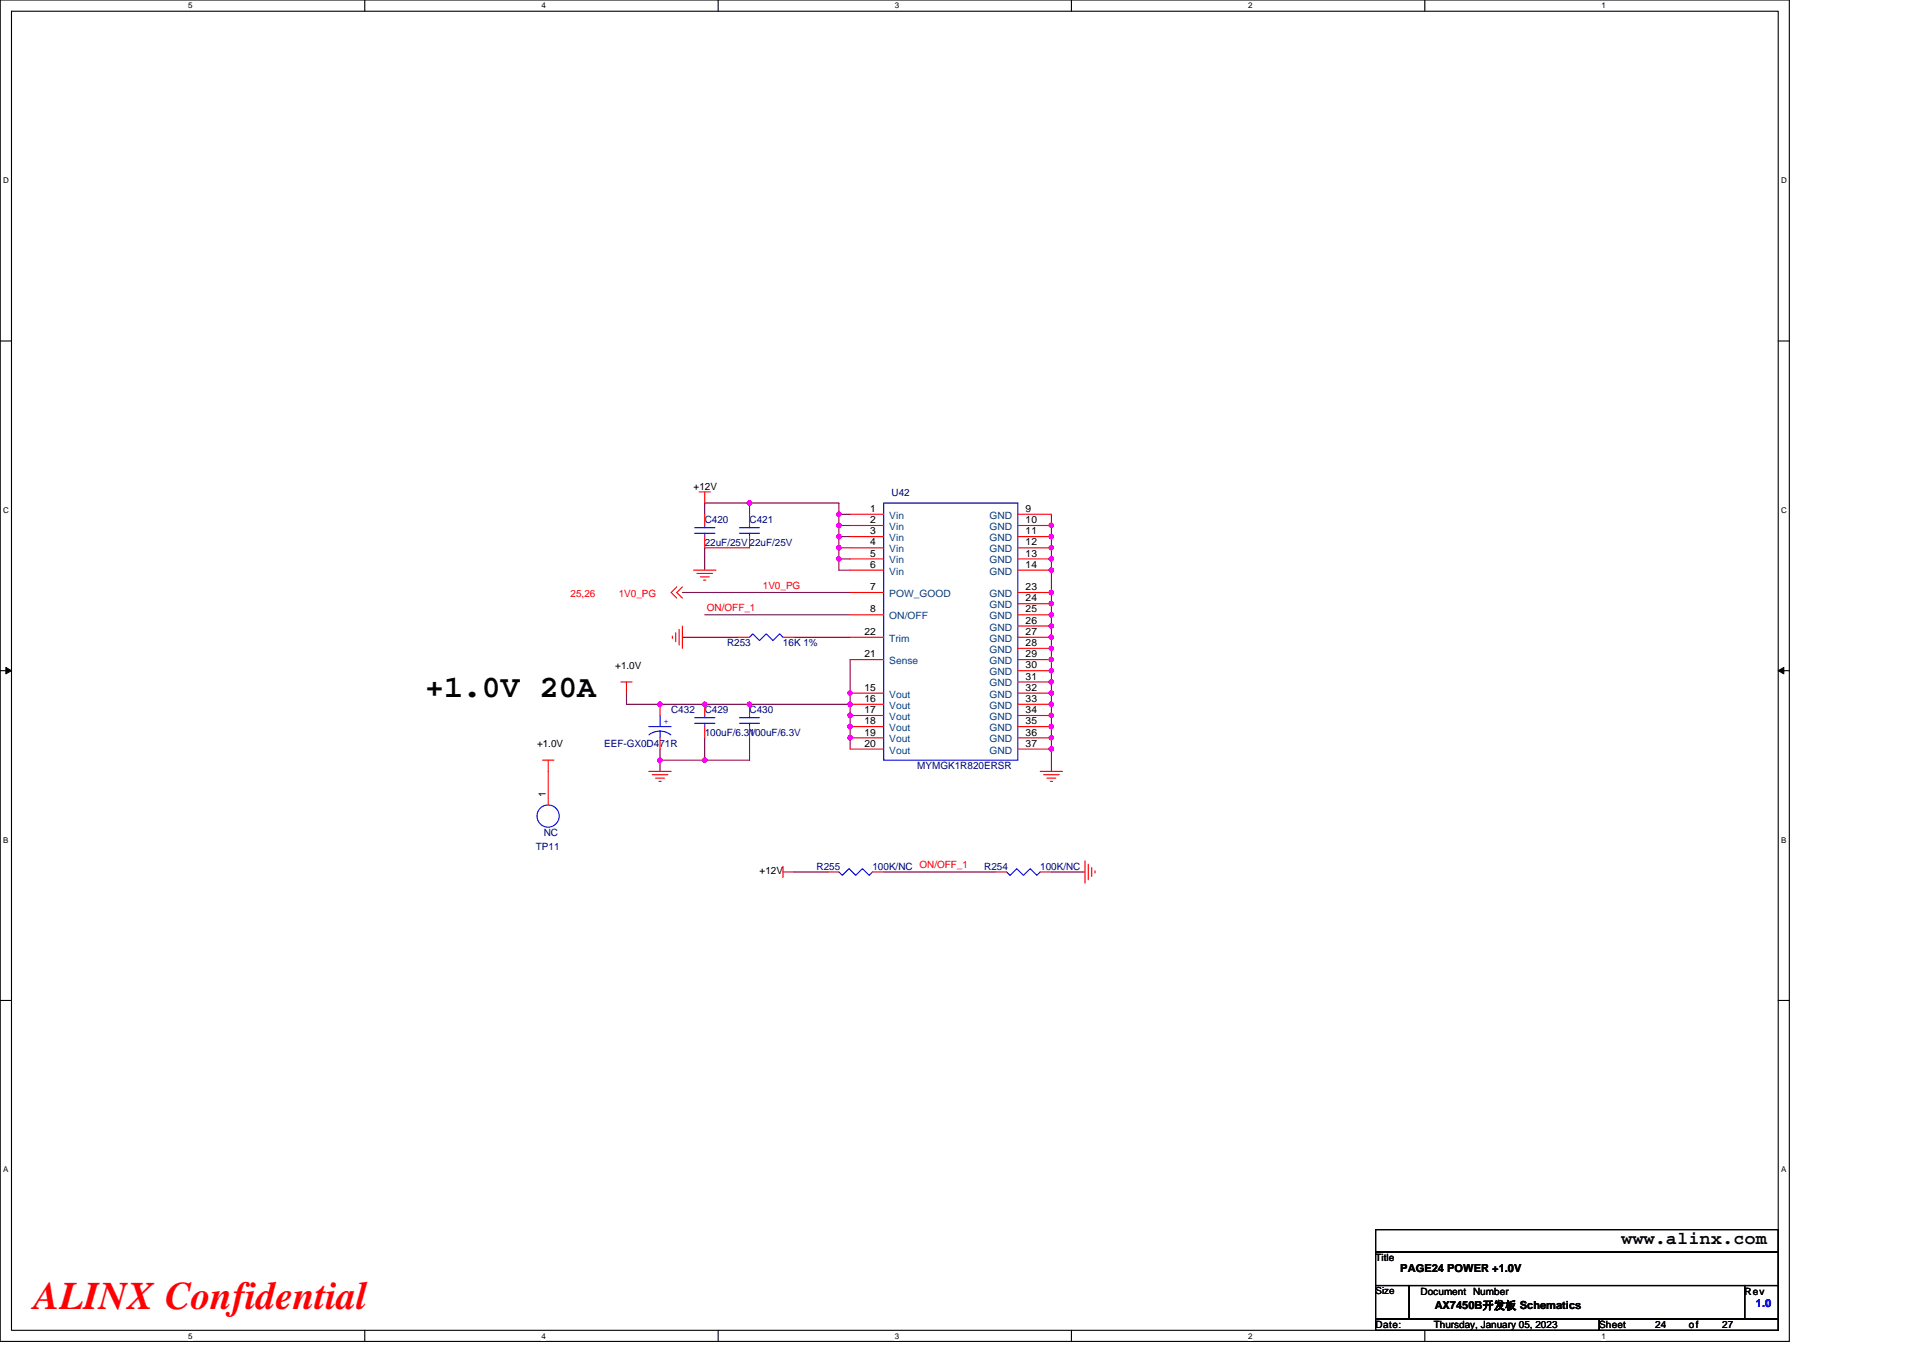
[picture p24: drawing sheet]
<svg xmlns="http://www.w3.org/2000/svg" width="297mm" height="210mm" viewBox="0 0 297 210" stroke-linecap="round" stroke-linejoin="round" font-family="sans-serif">
<defs><g id="words">
<text font-size="6" fill="#f00" x="5.2" y="202.3">ALINX Confidential</text>
<text font-size="4.9" x="65.7" y="107.7">+1.0V 20A</text>
<text font-size="2.8" x="250.5" y="192.3">www.alinx.com</text>
<g font-size="1.7">
<text x="216.3" y="196.6">PAGE24 POWER +1.0V</text>
<text x="221.7" y="202.3">AX7450B开发板 Schematics</text>
</g>
<text font-size="1.7" fill="#00f" x="271.2" y="202">1.0</text>
<g font-size="1.5">
<text x="107.1" y="75.7">+12V</text>
<text x="134.4" y="79.1">1</text>
<text x="134.4" y="80.8">2</text>
<text x="134.4" y="82.6">3</text>
<text x="158.4" y="79.1">9</text>
<text x="158.4" y="80.8">10</text>
<text x="158.4" y="82.6">11</text>
<text x="134.4" y="84.3">4</text>
<text x="134.4" y="86">5</text>
<text x="134.4" y="87.7">6</text>
<text x="158.4" y="84.3">12</text>
<text x="158.4" y="86">13</text>
<text x="158.4" y="87.7">14</text>
<text x="134.4" y="91.2">7</text>
<text x="134.4" y="94.6">8</text>
<text x="158.4" y="91.2">23</text>
<text x="158.4" y="92.9">24</text>
<text x="158.4" y="94.6">25</text>
<text x="133.5" y="101.6">21</text>
<text x="133.5" y="98.1">22</text>
<text x="158.4" y="96.4">26</text>
<text x="158.4" y="98.1">27</text>
<text x="158.4" y="99.8">28</text>
<text x="158.4" y="101.6">29</text>
<text x="95" y="103.3">+1.0V</text>
<text x="133.5" y="106.7">15</text>
<text x="158.4" y="103.3">30</text>
<text x="158.4" y="105">31</text>
<text x="158.4" y="106.7">32</text>
<text x="133.5" y="108.5">16</text>
<text x="133.5" y="110.2">17</text>
<text x="133.5" y="111.9">18</text>
<text x="133.5" y="113.6">19</text>
<text x="158.4" y="108.5">33</text>
<text x="158.4" y="110.2">34</text>
<text x="158.4" y="111.9">35</text>
<text x="158.4" y="113.6">36</text>
<text x="82.9" y="115.4">+1.0V</text>
<text x="133.5" y="115.4">20</text>
<text x="158.4" y="115.4">37</text>
<text x="84.3" y="123.2" transform="rotate(-90 84.3 123.2)">1</text>
<text x="117.3" y="135.1">+12V</text>
<text x="212.5" y="194.9">Title</text>
<text x="212.5" y="200">Size</text>
<text x="219.4" y="200">Document Number</text>
<text x="269.5" y="200">Rev</text>
<text x="212.5" y="205.2">Date:</text>
<text x="221.5" y="205.2">Thursday, January 05, 2023</text>
<text x="247" y="205.2">Sheet</text>
<text x="255.7" y="205.2">24</text>
<text x="260.9" y="205.2">of</text>
<text x="266" y="205.2">27</text>
</g>
<g font-size="1.5" fill="#000080">
<text x="137.7" y="76.7">U42</text>
<text x="108.9" y="80.9">C420</text>
<text x="115.8" y="80.9">C421</text>
<text x="108.9" y="84.3">22uF/25V 22uF/25V</text>
<text x="112.3" y="99.9">R253</text>
<text x="120.9" y="99.9">16K 1%</text>
<text x="103.7" y="110.2">C432</text>
<text x="108.9" y="110.2">C429</text>
<text x="108.9" y="113.7">100uF/6.3V</text>
<text x="115.8" y="110.2">C430</text>
<text x="115.8" y="113.7">100uF/6.3V</text>
<text x="93.3" y="115.4">EEF-GX0D471R</text>
<text x="141.7" y="118.9">MYMGK1R820ERSR</text>
<text x="82.8" y="131.3">TP11</text>
<text x="84" y="129.2">NC</text>
<text x="126.1" y="134.4">R255</text>
<text x="134.8" y="134.4">100K/NC ON/OFF_1</text>
<text x="152" y="134.4">R254</text>
<text x="160.7" y="134.4">100K/NC</text>
</g>
<g font-size="1.5" fill="#004080">
<text x="137.4" y="80.2">Vin</text>
<text x="137.4" y="81.9">Vin</text>
<text x="137.4" y="83.6">Vin</text>
<text x="152.8" y="80.2">GND</text>
<text x="152.8" y="81.9">GND</text>
<text x="152.8" y="83.6">GND</text>
<text x="137.4" y="85.3">Vin</text>
<text x="137.4" y="87.1">Vin</text>
<text x="137.4" y="88.8">Vin</text>
<text x="152.8" y="85.3">GND</text>
<text x="152.8" y="87.1">GND</text>
<text x="152.8" y="88.8">GND</text>
<text x="137.4" y="92.2">POW_GOOD</text>
<text x="137.4" y="95.7">ON/OFF</text>
<text x="152.8" y="92.2">GND</text>
<text x="152.8" y="94">GND</text>
<text x="152.8" y="95.7">GND</text>
<text x="137.4" y="99.2">Trim</text>
<text x="152.8" y="97.4">GND</text>
<text x="152.8" y="99.2">GND</text>
<text x="152.8" y="100.9">GND</text>
<text x="137.4" y="102.6">Sense</text>
<text x="137.4" y="107.8">Vout</text>
<text x="152.8" y="102.6">GND</text>
<text x="152.8" y="104.3">GND</text>
<text x="152.8" y="106.1">GND</text>
<text x="152.8" y="107.8">GND</text>
<text x="137.4" y="109.5">Vout</text>
<text x="137.4" y="111.3">Vout</text>
<text x="137.4" y="113">Vout</text>
<text x="152.8" y="109.5">GND</text>
<text x="152.8" y="111.3">GND</text>
<text x="152.8" y="113">GND</text>
<text x="137.4" y="114.7">Vout</text>
<text x="137.4" y="116.4">Vout</text>
<text x="152.8" y="114.7">GND</text>
<text x="152.8" y="116.4">GND</text>
</g>
<g font-size="1.5" fill="#f00">
<text x="88.1" y="92.3">25,26</text>
<text x="95.6" y="92.3">1V0_PG</text>
<text x="109.2" y="94.4">ON/OFF_1</text>
<text x="117.8" y="91">1V0_PG</text>
</g>
<text font-size="1.4" fill="#00f" x="102.5" y="111.8">+</text>
<g font-size="1.2">
<text x="29.1" y="1.3">5</text>
<text x="83.6" y="1.3">4</text>
<text x="138.2" y="1.3">3</text>
<text x="192.8" y="1.3">2</text>
<text x="247.4" y="1.3">1</text>
<text x=".5" y="28.3">D</text>
<text x="275.1" y="28.3">D</text>
<text x=".5" y="79.2">C</text>
<text x="275.1" y="79.2">C</text>
<text x=".5" y="130.2">B</text>
<text x="275.1" y="130.2">B</text>
<text x=".5" y="181.1">A</text>
<text x="275.1" y="181.1">A</text>
<text x="29.1" y="206.8">5</text>
<text x="83.6" y="206.8">4</text>
<text x="138.2" y="206.8">3</text>
<text x="192.8" y="206.8">2</text>
<text x="247.4" y="206.8">1</text>
</g>
</g></defs>
<path d="M0 0h276.4v207.3h-276.4zM1.8 1.7h272.9v203.8h-272.9z" fill="none" stroke="#000" stroke-width=".17"/>
<g fill="#fff">
<path d="M29.1 .2h.6v1.4h-.6z"/>
<path d="M29.1 205.7h.6v1.4h-.6z"/>
</g>
<path d="M56.3 0v1.7M56.3 205.5v1.8" fill="none" stroke="#000" stroke-width=".17"/>
<g fill="#fff">
<path d="M83.6 .2h.7v1.4h-.7z"/>
<path d="M83.6 205.7h.7v1.4h-.7z"/>
</g>
<path d="M110.9 0v1.7M110.9 205.5v1.8" fill="none" stroke="#000" stroke-width=".17"/>
<g fill="#fff">
<path d="M138.2 .2h.7v1.4h-.7z"/>
<path d="M138.2 205.7h.7v1.4h-.7z"/>
</g>
<path d="M165.5 0v1.7M165.5 205.5v1.8" fill="none" stroke="#000" stroke-width=".17"/>
<g fill="#fff">
<path d="M192.8 .2h.6v1.4h-.6z"/>
<path d="M192.8 205.7h.6v1.4h-.6z"/>
</g>
<path d="M220.1 0v1.7M220.1 205.5v1.8" fill="none" stroke="#000" stroke-width=".17"/>
<g fill="#fff">
<path d="M247.4 .2h.6v1.4h-.6z"/>
<path d="M247.4 205.7h.6v1.4h-.6z"/>
<path d="M.5 27.2h.8v1.4h-.8z"/>
<path d="M275.1 27.2h.9v1.4h-.9z"/>
<path d="M.5 78.1h.8v1.4h-.8z"/>
<path d="M275.1 78.1h.9v1.4h-.9z"/>
</g>
<path d="M0 52.7h1.8M274.7 52.7h1.7" fill="none" stroke="#000" stroke-width=".17"/>
<g fill="#fff">
<path d="M.5 129.1h.8v1.4h-.8z"/>
<path d="M275.1 129.1h.8v1.4h-.8z"/>
</g>
<path d="M0 103.6h1.8M274.7 103.6h1.7" fill="none" stroke="#000" stroke-width=".17"/>
<path d="M.9 103.1l.9 .5-.9 .5zM274.7 103.6l.8-.5v1z" fill="#000" stroke="#000" stroke-width=".15"/>
<g fill="#fff">
<path d="M.5 180h.8v1.4h-.8z"/>
<path d="M275.1 180h.8v1.4h-.8z"/>
</g>
<path d="M0 154.6h1.8M274.7 154.6h1.7M212.5 190h62.2v3.5h-62.2zM212.5 193.5h62.2v5.1h-62.2zM212.5 198.6h5.2v5.2h-5.2zM217.7 198.6h51.8v5.2h-51.8zM269.5 198.6h5.2v5.2h-5.2zM212.5 203.8h34.5v1.7h-34.5zM247 203.8h27.7v1.7h-27.7z" fill="none" stroke="#000" stroke-width=".17"/>
<g fill="none" stroke="#800040" stroke-width=".17">
<path d="M115.8 77.7v1.8M115.8 77.7h13.8v1.8h1.7M115.8 77.7h-6.9v1.8M129.6 79.5v1.7M162.4 79.5v39.7M105.4 98.5h8.6M105.4 91.5h25.9M108.9 95h22.4M115.8 84.6h-6.9v3.5M122.7 98.5h8.6M129.6 81.2v1.7M129.6 84.6v1.8"/>
<path d="M129.6 81.2h1.7M129.6 84.6h1.7M129.6 86.4h1.7M129.6 86.4v1.7h1.7M131.3 82.9h-1.7v1.7M96.8 107.1v1.7h34.5M102 117.5v1.7M102 115.7v1.8M102 117.5h6.9M108.9 114v3.5h6.9v-3.5M131.3 101.9v6.9M131.3 108.8v6.9"/>
<path d="M122.7 134.7h5.2M136.5 134.7h17.3M162.4 134.7h5.2"/>
</g>
<g fill="#f0f" stroke="#f0f" stroke-width=".17">
<circle cx="129.6" cy="81.2" r=".34"/>
<circle cx="129.6" cy="82.9" r=".34"/>
<circle cx="131.3" cy="108.8" r=".34"/>
<circle cx="131.3" cy="112.3" r=".34"/>
<circle cx="131.3" cy="110.5" r=".34"/>
<circle cx="131.3" cy="114" r=".33"/>
<circle cx="131.3" cy="107.1" r=".34"/>
<circle cx="162.4" cy="81.2" r=".34"/>
<circle cx="162.4" cy="84.6" r=".34"/>
<circle cx="162.4" cy="82.9" r=".34"/>
<circle cx="162.4" cy="86.4" r=".34"/>
<circle cx="162.4" cy="91.5" r=".34"/>
<circle cx="162.4" cy="88.1" r=".33"/>
<circle cx="162.4" cy="93.3" r=".34"/>
<circle cx="162.4" cy="96.7" r=".33"/>
<circle cx="162.4" cy="95" r=".34"/>
<circle cx="162.4" cy="100.2" r=".34"/>
<circle cx="162.4" cy="98.4" r=".34"/>
<circle cx="162.4" cy="101.9" r=".34"/>
<circle cx="162.4" cy="105.4" r=".33"/>
<circle cx="162.4" cy="103.6" r=".34"/>
<circle cx="162.4" cy="107.1" r=".34"/>
<circle cx="162.4" cy="110.5" r=".34"/>
<circle cx="162.4" cy="108.8" r=".34"/>
<circle cx="162.4" cy="114" r=".33"/>
<circle cx="162.4" cy="112.3" r=".34"/>
<circle cx="162.4" cy="115.7" r=".34"/>
<circle cx="129.6" cy="84.6" r=".34"/>
<circle cx="129.6" cy="86.4" r=".34"/>
<circle cx="101.9" cy="108.8" r=".34"/>
<circle cx="108.9" cy="108.8" r=".34"/>
<circle cx="115.8" cy="108.8" r=".34"/>
<circle cx="101.9" cy="117.5" r=".34"/>
<circle cx="108.9" cy="117.5" r=".34"/>
<circle cx="115.8" cy="77.7" r=".34"/>
<circle cx="129.6" cy="79.4" r=".33"/>
</g>
<g fill="none" stroke="#f00" stroke-width=".17">
<path d="M108 76h1.7M108.9 76v1.7M108.9 79.5v1.7M115.8 79.5v1.7M131.3 79.5h5.2M157.2 79.5h5.2M103.9 98.3v.3M104.4 97.8v1.3M104.5 90.7l-.8 .8 .8 .9M104.9 97.2v2.5M105.4 96.7v3.5M105.4 90.7l-.9 .8 .9 .9"/>
<path d="M107.1 88.1h3.5M107.7 88.6h2.4M108.2 89.1h1.4M108.7 89.6h.3M108.9 82.9v1.7M114 98.5h1.8M115.8 82.9v1.7M120.9 98.5h1.8M131.3 91.5h5.2M131.3 95h5.2M131.3 81.2h5.2M131.3 82.9h5.2"/>
<path d="M131.3 84.6h5.2M131.3 86.4h5.2M131.3 88.1h5.2M131.3 98.5h5.2M157.2 81.2h5.2M157.2 82.9h5.2M157.2 84.6h5.2M157.2 86.4h5.2M157.2 88.1h5.2M157.2 91.5h5.2M157.2 93.3h5.2M157.2 95h5.2"/>
<path d="M157.2 96.7h5.2M157.2 98.5h5.2M83.8 117.5h1.8M84.7 117.5v6.9M95.9 105.4h1.7M96.8 105.4v1.7M100.2 119.2h3.5M100.8 119.7h2.4M102 108.8v1.8M102 114v1.7M108.9 108.8v1.8M108.9 112.3v1.7"/>
<path d="M115.8 108.8v1.8M115.8 112.3v1.7M131.3 101.9h5.2M131.3 107.1h5.2M131.3 108.8h5.2M131.3 110.6h5.2M131.3 112.3h5.2M131.3 114h5.2M131.3 115.7h5.2M157.2 100.2h5.2M157.2 101.9h5.2M157.2 103.6h5.2"/>
<path d="M157.2 105.4h5.2M157.2 107.1h5.2M157.2 108.8h5.2M157.2 110.6h5.2M157.2 112.3h5.2M157.2 114h5.2M157.2 115.7h5.2M160.7 119.2h3.4M161.2 119.7h2.4M101.3 120.2h1.3M101.8 120.7h.3M120.9 134.7h1.8"/>
<path d="M120.9 133.9v1.7M127.9 134.7h1.7M134.8 134.7h1.7M153.8 134.7h1.7M160.7 134.7h1.7M161.7 120.2h1.4M162.2 120.7h.4M167.6 133v3.5M168.1 133.5v2.4M168.6 134v1.4M169.1 134.6v.3"/>
</g>
<g fill="none" stroke="#00f" stroke-width=".17">
<path d="M136.5 77.7h20.7v39.8h-20.7zM107.3 82.4h3.1M107.3 81.5h3.1M108.9 81.2v.3M108.9 82.4v.5M114.2 82.4h3.1M114.2 81.5h3.1M115.8 98.5l.5-.6 1 1.1 1.1-1.1 1 1.1 1-1.1 .5 .6M115.8 81.2v.3M115.8 82.4v.5M100.2 112.3h3.5M100.2 113.5l.7-.3 1-.2 1.1 .2 .6 .3"/>
<path d="M102 113v1M102 110.6v1.7M107.3 111.8h3.1M107.3 110.9h3.1M108.9 110.6v.3M108.9 111.8v.5M114.2 111.8h3.1M114.2 110.9h3.1M115.8 110.6v.3M115.8 111.8v.5M129.6 134.7l.5 .6 1-1.1 1.1 1.1 1-1.1 1.1 1.1 .5-.6M155.5 134.7l.5 .6 1.1-1.1 1 1.1 1-1.1 1.1 1.1 .5-.6"/>
<circle cx="84.7" cy="126.1" r="1.71"/>
</g>
<use href="#words"/>
</svg>
